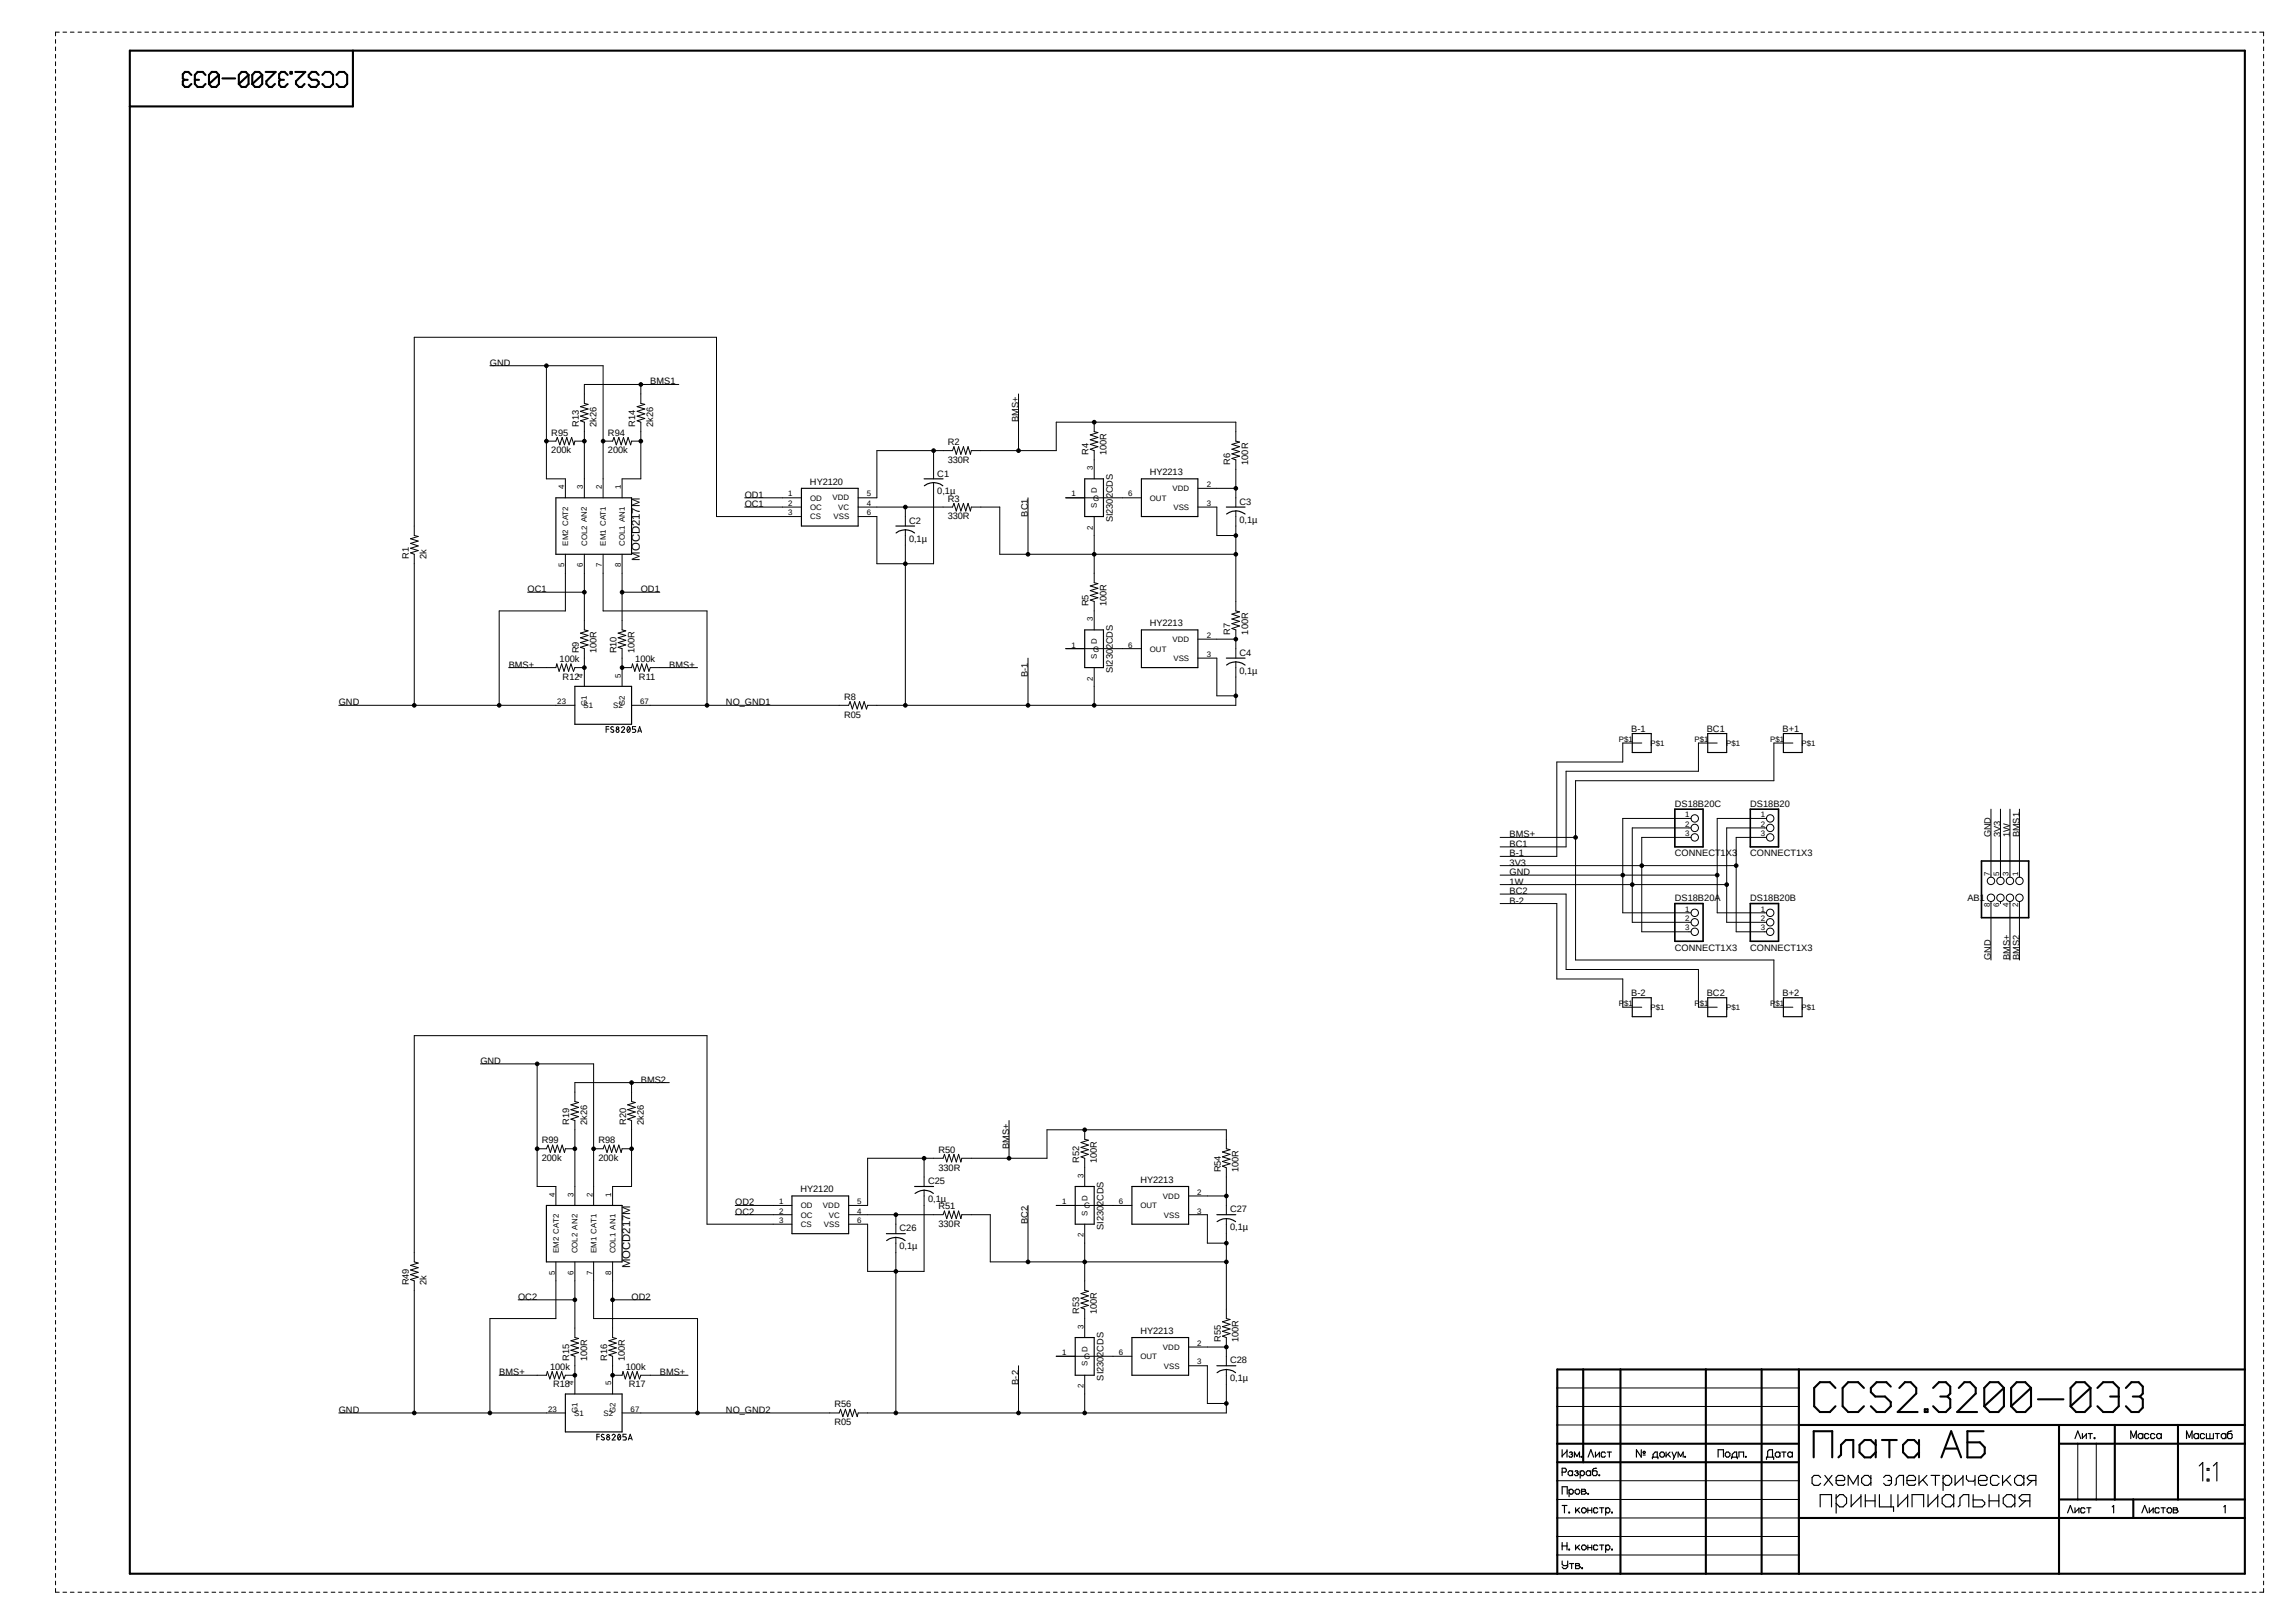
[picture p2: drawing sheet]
<svg xmlns="http://www.w3.org/2000/svg" width="420mm" height="297mm" viewBox="0 0 420 297" stroke-linecap="round" stroke-linejoin="round" font-family="sans-serif">
<defs><g id="words">
<g font-size="2.1">
<text x="117" y="102.6" transform="rotate(-90 117 102.6)">MOCD217M</text>
<text x="115.3" y="232.1" transform="rotate(-90 115.3 232.1)">MOCD217M</text>
</g>
<g font-size="1.7">
<text x="89.6" y="66.9">GND</text>
<text x="119" y="70.4">BMS1</text>
<text x="186.3" y="77.3" transform="rotate(-90 186.3 77.3)">BMS+</text>
<text x="100.8" y="83">200k</text>
<text x="100.8" y="79.7">R95</text>
<text x="105.9" y="78.1" transform="rotate(-90 105.9 78.1)">R13</text>
<text x="109.1" y="78.1" transform="rotate(-90 109.1 78.1)">2k26</text>
<text x="111.2" y="83">200k</text>
<text x="111.2" y="79.7">R94</text>
<text x="116.2" y="78.1" transform="rotate(-90 116.2 78.1)">R14</text>
<text x="119.5" y="78.1" transform="rotate(-90 119.5 78.1)">2k26</text>
<text x="173.4" y="81.4">R2</text>
<text x="199.1" y="83.3" transform="rotate(-90 199.1 83.3)">R4</text>
<text x="202.4" y="83.3" transform="rotate(-90 202.4 83.3)">100R</text>
<text x="148.2" y="88.7">HY2120</text>
<text x="171.4" y="87.2">C1</text>
<text x="173.4" y="84.7">330R</text>
<text x="210.3" y="87">HY2213</text>
<text x="225" y="85" transform="rotate(-90 225 85)">R6</text>
<text x="228.3" y="85" transform="rotate(-90 228.3 85)">100R</text>
<text x="136.2" y="91.1">OD1</text>
<text x="136.2" y="92.8">OC1</text>
<text x="166.3" y="95.8">C2</text>
<text x="171.4" y="90.5">0,1µ</text>
<text x="173.4" y="95">330R</text>
<text x="173.4" y="91.8">R3</text>
<text x="188" y="94.5" transform="rotate(-90 188 94.5)">BC1</text>
<text x="203.6" y="95.6" transform="rotate(-90 203.6 95.6)">SI2302CDS</text>
<text x="226.7" y="95.7">0,1µ</text>
<text x="226.7" y="92.4">C3</text>
<text x="166.3" y="99.1">0,1µ</text>
<text x="74.8" y="102.3" transform="rotate(-90 74.8 102.3)">R1</text>
<text x="78" y="102.3" transform="rotate(-90 78 102.3)">2k</text>
<text x="96.5" y="108.4">OC1</text>
<text x="117.2" y="108.4">OD1</text>
<text x="199.1" y="111" transform="rotate(-90 199.1 111)">R5</text>
<text x="202.4" y="111" transform="rotate(-90 202.4 111)">100R</text>
<text x="105.9" y="119.6" transform="rotate(-90 105.9 119.6)">R9</text>
<text x="109.1" y="119.6" transform="rotate(-90 109.1 119.6)">100R</text>
<text x="112.8" y="119.6" transform="rotate(-90 112.8 119.6)">R10</text>
<text x="116" y="119.6" transform="rotate(-90 116 119.6)">100R</text>
<text x="210.3" y="114.6">HY2213</text>
<text x="225" y="116.1" transform="rotate(-90 225 116.1)">R7</text>
<text x="228.3" y="116.1" transform="rotate(-90 228.3 116.1)">100R</text>
<text x="93" y="122.2">BMS+</text>
<text x="102.4" y="121.2">100k</text>
<text x="102.9" y="124.4">R12</text>
<text x="116.2" y="121.2">100k</text>
<text x="116.9" y="124.4">R11</text>
<text x="122.4" y="122.2">BMS+</text>
<text x="188" y="123.9" transform="rotate(-90 188 123.9)">B-1</text>
<text x="203.6" y="123.2" transform="rotate(-90 203.6 123.2)">SI2302CDS</text>
<text x="226.7" y="123.3">0,1µ</text>
<text x="226.7" y="120">C4</text>
<text x="62" y="129.1">GND</text>
<text x="132.8" y="129.1">NO_GND1</text>
<text x="154.4" y="131.3">R05</text>
<text x="154.4" y="128.1">R8</text>
<text x="298.4" y="133.9">B-1</text>
<text x="312.2" y="133.9">BC1</text>
<text x="326" y="133.9">B+1</text>
<text x="306.4" y="147.6">DS18B20C</text>
<text x="320.2" y="147.6">DS18B20</text>
<text x="276.1" y="153.2">BMS+</text>
<text x="276.1" y="155">BC1</text>
<text x="364.2" y="153.2" transform="rotate(-90 364.2 153.2)">GND</text>
<text x="365.9" y="153.2" transform="rotate(-90 365.9 153.2)">3V3</text>
<text x="367.7" y="153.2" transform="rotate(-90 367.7 153.2)">1W</text>
<text x="369.4" y="153.2" transform="rotate(-90 369.4 153.2)">BMS1</text>
<text x="276.1" y="161.9">1W</text>
<text x="276.1" y="158.4">3V3</text>
<text x="276.1" y="160.1">GND</text>
<text x="276.1" y="156.7">B-1</text>
<text x="306.4" y="156.7">CONNECT1X3</text>
<text x="320.2" y="156.7">CONNECT1X3</text>
<text x="276.1" y="163.6">BC2</text>
<text x="276.1" y="165.4">B-2</text>
<text x="306.4" y="164.9">DS18B20A</text>
<text x="320.2" y="164.9">DS18B20B</text>
<text x="359.9" y="164.9">AB1</text>
<text x="306.4" y="173.9">CONNECT1X3</text>
<text x="320.2" y="173.9">CONNECT1X3</text>
<text x="364.2" y="175.7" transform="rotate(-90 364.2 175.7)">GND</text>
<text x="367.7" y="175.7" transform="rotate(-90 367.7 175.7)">BMS+</text>
<text x="369.4" y="175.7" transform="rotate(-90 369.4 175.7)">BMS2</text>
<text x="298.4" y="182.2">B-2</text>
<text x="312.2" y="182.2">BC2</text>
<text x="326" y="182.2">B+2</text>
<text x="87.9" y="194.7">GND</text>
<text x="117.2" y="198.2">BMS2</text>
<text x="99.1" y="209.2">R99</text>
<text x="104.1" y="205.9" transform="rotate(-90 104.1 205.9)">R19</text>
<text x="107.4" y="205.9" transform="rotate(-90 107.4 205.9)">2k26</text>
<text x="109.5" y="209.2">R98</text>
<text x="114.5" y="205.9" transform="rotate(-90 114.5 205.9)">R20</text>
<text x="117.8" y="205.9" transform="rotate(-90 117.8 205.9)">2k26</text>
<text x="99.1" y="212.5">200k</text>
<text x="109.5" y="212.5">200k</text>
<text x="171.7" y="214.2">330R</text>
<text x="171.7" y="210.9">R50</text>
<text x="184.6" y="210.2" transform="rotate(-90 184.6 210.2)">BMS+</text>
<text x="197.4" y="212.8" transform="rotate(-90 197.4 212.8)">R52</text>
<text x="200.7" y="212.8" transform="rotate(-90 200.7 212.8)">100R</text>
<text x="223.3" y="214.5" transform="rotate(-90 223.3 214.5)">R54</text>
<text x="226.6" y="214.5" transform="rotate(-90 226.6 214.5)">100R</text>
<text x="134.5" y="220.6">OD2</text>
<text x="146.4" y="218.2">HY2120</text>
<text x="169.8" y="220">0,1µ</text>
<text x="169.8" y="216.7">C25</text>
<text x="171.7" y="221.3">R51</text>
<text x="208.6" y="216.4">HY2213</text>
<text x="225" y="221.9">C27</text>
<text x="134.5" y="222.3">OC2</text>
<text x="164.5" y="225.3">C26</text>
<text x="171.7" y="224.6">330R</text>
<text x="188" y="224" transform="rotate(-90 188 224)">BC2</text>
<text x="201.8" y="225.1" transform="rotate(-90 201.8 225.1)">SI2302CDS</text>
<text x="225" y="225.2">0,1µ</text>
<text x="164.5" y="228.6">0,1µ</text>
<text x="74.8" y="235.2" transform="rotate(-90 74.8 235.2)">R49</text>
<text x="78" y="235.2" transform="rotate(-90 78 235.2)">2k</text>
<text x="94.8" y="237.9">OC2</text>
<text x="115.5" y="237.9">OD2</text>
<text x="197.4" y="240.5" transform="rotate(-90 197.4 240.5)">R53</text>
<text x="200.7" y="240.5" transform="rotate(-90 200.7 240.5)">100R</text>
<text x="208.6" y="244">HY2213</text>
<text x="223.3" y="245.6" transform="rotate(-90 223.3 245.6)">R55</text>
<text x="226.6" y="245.6" transform="rotate(-90 226.6 245.6)">100R</text>
<text x="91.3" y="251.7">BMS+</text>
<text x="100.6" y="250.7">100k</text>
<text x="104.1" y="249.1" transform="rotate(-90 104.1 249.1)">R15</text>
<text x="107.4" y="249.1" transform="rotate(-90 107.4 249.1)">100R</text>
<text x="111" y="249.1" transform="rotate(-90 111 249.1)">R16</text>
<text x="114.3" y="249.1" transform="rotate(-90 114.3 249.1)">100R</text>
<text x="114.5" y="250.7">100k</text>
<text x="120.7" y="251.7">BMS+</text>
<text x="225" y="249.5">C28</text>
<text x="101.2" y="253.9">R18</text>
<text x="115" y="253.9">R17</text>
<text x="152.7" y="257.6">R56</text>
<text x="186.3" y="253.4" transform="rotate(-90 186.3 253.4)">B-2</text>
<text x="201.8" y="252.7" transform="rotate(-90 201.8 252.7)">SI2302CDS</text>
<text x="225" y="252.8">0,1µ</text>
<text x="62" y="258.6">GND</text>
<text x="132.8" y="258.6">NO_GND2</text>
<text x="152.7" y="260.8">R05</text>
</g>
<g font-size="1.4">
<text x="103.2" y="89.5" transform="rotate(-90 103.2 89.5)">4</text>
<text x="106.6" y="89.5" transform="rotate(-90 106.6 89.5)">3</text>
<text x="110.1" y="89.5" transform="rotate(-90 110.1 89.5)">2</text>
<text x="113.5" y="89.5" transform="rotate(-90 113.5 89.5)">1</text>
<text x="199.9" y="86.1" transform="rotate(-90 199.9 86.1)">3</text>
<text x="214.5" y="89.9">VDD</text>
<text x="220.7" y="89.1">2</text>
<text x="144.2" y="90.8">1</text>
<text x="144.2" y="92.6">2</text>
<text x="144.2" y="94.3">3</text>
<text x="148.2" y="91.6">OD</text>
<text x="148.2" y="93.3">OC</text>
<text x="148.2" y="95">CS</text>
<text x="152.3" y="91.6">VDD</text>
<text x="152.4" y="95">VSS</text>
<text x="153.3" y="93.3">VC</text>
<text x="158.5" y="90.8">5</text>
<text x="158.5" y="92.6">4</text>
<text x="158.5" y="94.3">6</text>
<text x="196" y="90.8">1</text>
<text x="200" y="91.6">G</text>
<text x="200.6" y="90.3" transform="rotate(-90 200.6 90.3)">D</text>
<text x="200.7" y="93" transform="rotate(-90 200.7 93)">S</text>
<text x="206.4" y="90.8">6</text>
<text x="210.4" y="91.6">OUT</text>
<text x="214.6" y="93.3">VSS</text>
<text x="220.7" y="92.6">3</text>
<text x="103.9" y="99.9" transform="rotate(-90 103.9 99.9)">EM2 CAT2</text>
<text x="107.4" y="99.9" transform="rotate(-90 107.4 99.9)">COL2 AN2</text>
<text x="110.8" y="99.9" transform="rotate(-90 110.8 99.9)">EM1 CAT1</text>
<text x="114.3" y="99.9" transform="rotate(-90 114.3 99.9)">COL1 AN1</text>
<text x="199.9" y="96.9" transform="rotate(-90 199.9 96.9)">2</text>
<text x="103.2" y="103.8" transform="rotate(-90 103.2 103.8)">5</text>
<text x="106.6" y="103.8" transform="rotate(-90 106.6 103.8)">6</text>
<text x="110.1" y="103.8" transform="rotate(-90 110.1 103.8)">7</text>
<text x="113.5" y="103.8" transform="rotate(-90 113.5 103.8)">8</text>
<text x="199.9" y="113.7" transform="rotate(-90 199.9 113.7)">3</text>
<text x="196" y="118.5">1</text>
<text x="200" y="119.3">G</text>
<text x="200.6" y="117.9" transform="rotate(-90 200.6 117.9)">D</text>
<text x="206.4" y="118.5">6</text>
<text x="210.4" y="119.3">OUT</text>
<text x="214.5" y="117.5">VDD</text>
<text x="220.7" y="116.8">2</text>
<text x="106.6" y="124" transform="rotate(-90 106.6 124)">4</text>
<text x="113.5" y="124" transform="rotate(-90 113.5 124)">5</text>
<text x="199.9" y="124.5" transform="rotate(-90 199.9 124.5)">2</text>
<text x="200.7" y="120.6" transform="rotate(-90 200.7 120.6)">S</text>
<text x="214.6" y="120.9">VSS</text>
<text x="220.7" y="120.2">3</text>
<text x="101.9" y="128.8">23</text>
<text x="106.7" y="129.6">S1</text>
<text x="107.4" y="129.1" transform="rotate(-90 107.4 129.1)">G1</text>
<text x="112.1" y="129.6">S2</text>
<text x="114.3" y="129.1" transform="rotate(-90 114.3 129.1)">G2</text>
<text x="117.1" y="128.8">67</text>
<text x="296.1" y="135.7">P$1</text>
<text x="301.9" y="136.5">P$1</text>
<text x="310" y="135.7">P$1</text>
<text x="315.7" y="136.5">P$1</text>
<text x="323.8" y="135.7">P$1</text>
<text x="329.5" y="136.5">P$1</text>
<text x="308.3" y="149.6">1</text>
<text x="322.1" y="149.6">1</text>
<text x="308.3" y="151.3">2</text>
<text x="308.3" y="153">3</text>
<text x="322.1" y="151.3">2</text>
<text x="322.1" y="153">3</text>
<text x="364" y="160.3" transform="rotate(-90 364 160.3)">7</text>
<text x="365.7" y="160.3" transform="rotate(-90 365.7 160.3)">5</text>
<text x="367.4" y="160.3" transform="rotate(-90 367.4 160.3)">3</text>
<text x="369.2" y="160.3" transform="rotate(-90 369.2 160.3)">1</text>
<text x="308.3" y="166.8">1</text>
<text x="322.1" y="166.8">1</text>
<text x="364" y="166" transform="rotate(-90 364 166)">8</text>
<text x="365.7" y="166" transform="rotate(-90 365.7 166)">6</text>
<text x="367.4" y="166" transform="rotate(-90 367.4 166)">4</text>
<text x="369.2" y="166" transform="rotate(-90 369.2 166)">2</text>
<text x="308.3" y="168.5">2</text>
<text x="308.3" y="170.3">3</text>
<text x="322.1" y="168.5">2</text>
<text x="322.1" y="170.3">3</text>
<text x="296.1" y="184.1">P$1</text>
<text x="301.9" y="184.8">P$1</text>
<text x="310" y="184.1">P$1</text>
<text x="315.7" y="184.8">P$1</text>
<text x="323.8" y="184.1">P$1</text>
<text x="329.5" y="184.8">P$1</text>
<text x="198.2" y="215.6" transform="rotate(-90 198.2 215.6)">3</text>
<text x="101.5" y="219" transform="rotate(-90 101.5 219)">4</text>
<text x="104.9" y="219" transform="rotate(-90 104.9 219)">3</text>
<text x="108.4" y="219" transform="rotate(-90 108.4 219)">2</text>
<text x="111.8" y="219" transform="rotate(-90 111.8 219)">1</text>
<text x="142.5" y="220.4">1</text>
<text x="146.5" y="221.1">OD</text>
<text x="150.5" y="221.1">VDD</text>
<text x="156.8" y="220.4">5</text>
<text x="194.3" y="220.4">1</text>
<text x="198.3" y="221.1">G</text>
<text x="198.9" y="219.8" transform="rotate(-90 198.9 219.8)">D</text>
<text x="204.6" y="220.4">6</text>
<text x="208.6" y="221.1">OUT</text>
<text x="212.7" y="219.4">VDD</text>
<text x="219" y="218.6">2</text>
<text x="142.5" y="222.1">2</text>
<text x="142.5" y="223.8">3</text>
<text x="146.5" y="222.8">OC</text>
<text x="146.5" y="224.6">CS</text>
<text x="150.7" y="224.5">VSS</text>
<text x="151.6" y="222.8">VC</text>
<text x="156.8" y="222.1">4</text>
<text x="156.8" y="223.8">6</text>
<text x="198.2" y="226.4" transform="rotate(-90 198.2 226.4)">2</text>
<text x="198.9" y="222.5" transform="rotate(-90 198.9 222.5)">S</text>
<text x="212.9" y="222.8">VSS</text>
<text x="219" y="222.1">3</text>
<text x="101.5" y="233.3" transform="rotate(-90 101.5 233.3)">5</text>
<text x="102.2" y="229.4" transform="rotate(-90 102.2 229.4)">EM2 CAT2</text>
<text x="104.9" y="233.3" transform="rotate(-90 104.9 233.3)">6</text>
<text x="105.7" y="229.4" transform="rotate(-90 105.7 229.4)">COL2 AN2</text>
<text x="108.4" y="233.3" transform="rotate(-90 108.4 233.3)">7</text>
<text x="109.1" y="229.4" transform="rotate(-90 109.1 229.4)">EM1 CAT1</text>
<text x="111.8" y="233.3" transform="rotate(-90 111.8 233.3)">8</text>
<text x="112.6" y="229.4" transform="rotate(-90 112.6 229.4)">COL1 AN1</text>
<text x="198.2" y="243.2" transform="rotate(-90 198.2 243.2)">3</text>
<text x="194.3" y="248">1</text>
<text x="198.3" y="248.8">G</text>
<text x="198.9" y="250.1" transform="rotate(-90 198.9 250.1)">S</text>
<text x="198.9" y="247.4" transform="rotate(-90 198.9 247.4)">D</text>
<text x="204.6" y="248">6</text>
<text x="208.6" y="248.8">OUT</text>
<text x="212.7" y="247">VDD</text>
<text x="212.9" y="250.5">VSS</text>
<text x="219" y="246.3">2</text>
<text x="219" y="249.7">3</text>
<text x="104.9" y="253.5" transform="rotate(-90 104.9 253.5)">4</text>
<text x="111.8" y="253.5" transform="rotate(-90 111.8 253.5)">5</text>
<text x="198.2" y="254" transform="rotate(-90 198.2 254)">2</text>
<text x="100.2" y="258.3">23</text>
<text x="105" y="259.1">S1</text>
<text x="105.7" y="258.6" transform="rotate(-90 105.7 258.6)">G1</text>
<text x="110.4" y="259.1">S2</text>
<text x="112.6" y="258.6" transform="rotate(-90 112.6 258.6)">G2</text>
<text x="115.4" y="258.3">67</text>
</g>
</g></defs>
<path d="M414.1 5.8l-407.2 152.3M6.9 139.2l407.2 152.3" fill="none" stroke="#fff" stroke-width=".18"/>
<g fill="none" stroke="#000" stroke-width=".18">
<path d="M10.2 7.2v.7M10.2 8.6v.7M10.2 9.9v.7M10.2 11.3v.7M10.2 12.7v.7M10.2 14.1v.6M10.2 15.4v.7M10.2 16.8v.6M10.2 18.1v.7M10.2 19.5v.7M10.8 5.9h-.6v.7M11.5 5.9h.7"/>
<path d="M12.9 5.9h.6M14.3 5.9h.6M15.6 5.9h.7M17 5.9h.7M18.3 5.9h.7M19.7 5.9h.7M21 5.9h.8M22.4 5.9h.7M23.8 5.9h.7M25.1 5.9h.7M26.5 5.9h.7M27.9 5.9h.6"/>
<path d="M29.2 5.9h.7M30.6 5.9h.7M32 5.9h.6M33.3 5.9h.7M34.7 5.9h.6M36 5.9h.7M37.4 5.9h.7M38.8 5.9h.7M40.1 5.9h.7M41.5 5.9h.7M42.8 5.9h.7M44.2 5.9h.7"/>
<path d="M45.6 5.9h.7M46.9 5.9h.7M48.3 5.9h.7M49.7 5.9h.6M51 5.9h.7M52.4 5.9h.7M53.8 5.9h.6M55.1 5.9h.7M56.5 5.9h.6M57.8 5.9h.7M59.2 5.9h.7M60.6 5.9h.7"/>
<path d="M61.9 5.9h.7M63.3 5.9h.7M64.6 5.9h.7M66 5.9h.7M67.4 5.9h.7M68.7 5.9h.7M70.1 5.9h.7M71.5 5.9h.6M72.8 5.9h.7M74.2 5.9h.6M75.6 5.9h.6M76.9 5.9h.7"/>
<path d="M78.3 5.9h.7M79.6 5.9h.7M81 5.9h.7M82.3 5.9h.8M83.7 5.9h.7M85.1 5.9h.7M86.4 5.9h.7M87.8 5.9h.7M89.2 5.9h.6M90.5 5.9h.7M91.9 5.9h.7M93.3 5.9h.6"/>
<path d="M94.6 5.9h.7M96 5.9h.6M97.3 5.9h.7M98.7 5.9h.7M100.1 5.9h.7M101.4 5.9h.7M102.8 5.9h.7M104.1 5.9h.7M105.5 5.9h.7M106.9 5.9h.7M108.2 5.9h.7M109.6 5.9h.7"/>
<path d="M111 5.9h.6M112.3 5.9h.7M113.7 5.9h.7M115.1 5.9h.6M116.4 5.9h.7M117.8 5.9h.6M119.1 5.9h.7M120.5 5.9h.7M121.9 5.9h.7M123.2 5.9h.7M124.6 5.9h.7M125.9 5.9h.7"/>
<path d="M127.3 5.9h.7M128.7 5.9h.7M130 5.9h.7M131.4 5.9h.7M132.8 5.9h.6M134.1 5.9h.7M135.5 5.9h.6M136.8 5.9h.7M138.2 5.9h.7M139.6 5.9h.7M140.9 5.9h.7M142.3 5.9h.7"/>
<path d="M143.6 5.9h.7M145 5.9h.7M146.4 5.9h.7M147.7 5.9h.7M149.1 5.9h.7M150.5 5.9h.6M151.8 5.9h.7M153.2 5.9h.7M154.6 5.9h.6M155.9 5.9h.7M157.3 5.9h.6M158.6 5.9h.7"/>
<path d="M160 5.9h.7M161.4 5.9h.7M162.7 5.9h.7M164.1 5.9h.7M165.4 5.9h.7M166.8 5.9h.7M168.2 5.9h.7M169.5 5.9h.7M170.9 5.9h.7M172.3 5.9h.6M173.6 5.9h.7M175 5.9h.7"/>
<path d="M176.4 5.9h.6M177.7 5.9h.7M179.1 5.9h.6M180.4 5.9h.7M181.8 5.9h.7M183.2 5.9h.7M184.5 5.9h.7M185.9 5.9h.7M187.2 5.9h.7M188.6 5.9h.7M189.9 5.9h.8M191.3 5.9h.7"/>
<path d="M192.7 5.9h.7M194.1 5.9h.6M195.4 5.9h.7M196.8 5.9h.6M198.1 5.9h.7M199.5 5.9h.7M200.9 5.9h.6M202.2 5.9h.7M203.6 5.9h.7M204.9 5.9h.7M206.3 5.9h.7M207.7 5.9h.7"/>
<path d="M209 5.9h.7M210.4 5.9h.7M211.8 5.9h.6M213.1 5.9h.7M214.5 5.9h.7M215.9 5.9h.6M217.2 5.9h.7M218.6 5.9h.6M219.9 5.9h.7M221.3 5.9h.7M222.7 5.9h.7M224 5.9h.7"/>
<path d="M225.4 5.9h.7M226.7 5.9h.7M228.1 5.9h.7M229.5 5.9h.7M230.8 5.9h.7M232.2 5.9h.7M233.6 5.9h.6M234.9 5.9h.7M236.3 5.9h.7M237.7 5.9h.6M239 5.9h.7M240.4 5.9h.6"/>
<path d="M241.7 5.9h.7M243.1 5.9h.7M244.5 5.9h.7M245.8 5.9h.7M247.2 5.9h.7M248.5 5.9h.7M249.9 5.9h.7M251.2 5.9h.8M252.6 5.9h.7M254 5.9h.7M255.4 5.9h.6M256.7 5.9h.7"/>
<path d="M258.1 5.9h.6M259.4 5.9h.7M260.8 5.9h.7M262.2 5.9h.6M263.5 5.9h.7M264.9 5.9h.7M266.2 5.9h.7M267.6 5.9h.7M269 5.9h.7M270.3 5.9h.7M271.7 5.9h.7M273 5.9h.7"/>
<path d="M274.4 5.9h.7M275.8 5.9h.7M277.2 5.9h.6M278.5 5.9h.7M279.9 5.9h.6M281.2 5.9h.7M282.6 5.9h.7M284 5.9h.6M285.3 5.9h.7M286.7 5.9h.7M288 5.9h.7M289.4 5.9h.7"/>
<path d="M290.8 5.9h.7M292.1 5.9h.7M293.5 5.9h.7M294.9 5.9h.6M296.2 5.9h.7M297.6 5.9h.7M299 5.9h.6M300.3 5.9h.7M301.7 5.9h.6M303 5.9h.7M304.4 5.9h.7M305.7 5.9h.8"/>
<path d="M307.1 5.9h.7M308.5 5.9h.7M309.8 5.9h.7M311.2 5.9h.7M312.5 5.9h.7M313.9 5.9h.7M315.3 5.9h.7M316.7 5.9h.6M318 5.9h.7M319.4 5.9h.6M320.7 5.9h.7M322.1 5.9h.7"/>
<path d="M323.5 5.9h.6M324.8 5.9h.7M326.2 5.9h.7M327.5 5.9h.7M328.9 5.9h.7M330.3 5.9h.7M331.6 5.9h.7M333 5.9h.7M334.3 5.9h.7M335.7 5.9h.7M337.1 5.9h.7M338.5 5.9h.6"/>
<path d="M339.8 5.9h.7M341.2 5.9h.6M342.5 5.9h.7M343.9 5.9h.7M345.3 5.9h.6M346.6 5.9h.7M348 5.9h.7M349.3 5.9h.7M350.7 5.9h.7M352.1 5.9h.7M353.4 5.9h.7M354.8 5.9h.7"/>
<path d="M356.2 5.9h.6M357.5 5.9h.7M358.9 5.9h.7M360.3 5.9h.6M361.6 5.9h.7M363 5.9h.6M364.3 5.9h.7M365.7 5.9h.7M367 5.9h.7M368.4 5.9h.7M369.8 5.9h.7M371.1 5.9h.7"/>
<path d="M372.5 5.9h.7M373.8 5.9h.7M375.2 5.9h.7M376.6 5.9h.7M378 5.9h.6M379.3 5.9h.7M380.7 5.9h.6M382 5.9h.7M383.4 5.9h.7M384.8 5.9h.6M386.1 5.9h.7M387.5 5.9h.7"/>
<path d="M388.8 5.9h.7M390.2 5.9h.7M391.6 5.9h.7M392.9 5.9h.7M394.3 5.9h.7M395.6 5.9h.7M397 5.9h.7M398.4 5.9h.7M399.8 5.9h.6M401.1 5.9h.7M402.5 5.9h.6M403.8 5.9h.7"/>
<path d="M405.2 5.9h.7M406.6 5.9h.6M407.9 5.9h.7M409.3 5.9h.7M410.6 5.9h.7M412 5.9h.7M413.3 5.9h.8v.7M414.1 7.2v.7M414.1 8.6v.7M414.1 9.9v.7M414.1 11.3v.7M414.1 12.7v.7"/>
<path d="M414.1 14.1v.6M414.1 15.4v.7M414.1 16.8v.6M414.1 18.1v.7M414.1 19.5v.7M10.2 20.9v.6M10.2 22.2v.7M10.2 23.6v.7M10.2 24.9v.7M10.2 26.3v.7M10.2 27.7v.7M10.2 29v.7"/>
<path d="M10.2 30.4v.7M10.2 31.7v.7M10.2 33.1v.7M10.2 34.5v.7M10.2 35.9v.6M10.2 37.2v.7M10.2 38.6v.6M10.2 39.9v.7M414.1 20.9v.6M414.1 22.2v.7M414.1 23.6v.7M414.1 24.9v.7"/>
<path d="M414.1 26.3v.7M414.1 27.7v.7M414.1 29v.7M414.1 30.4v.7M414.1 31.7v.7M414.1 33.1v.7M414.1 34.5v.7M414.1 35.9v.6M414.1 37.2v.7M414.1 38.6v.6M414.1 39.9v.7M10.2 41.3v.7"/>
<path d="M10.2 42.7v.6M10.2 44v.7M10.2 45.4v.7M10.2 46.7v.8M10.2 48.1v.7M10.2 49.5v.7M10.2 50.8v.7M10.2 52.2v.7M10.2 53.6v.6M10.2 54.9v.7M10.2 56.3v.7M10.2 57.7v.6"/>
<path d="M10.2 59v.7M414.1 41.3v.7M414.1 42.7v.6M414.1 44v.7M414.1 45.4v.7M414.1 46.7v.8M414.1 48.1v.7M414.1 49.5v.7M414.1 50.8v.7M414.1 52.2v.7M414.1 53.6v.6M414.1 54.9v.7"/>
<path d="M414.1 56.3v.7M414.1 57.7v.6M414.1 59v.7M10.2 60.4v.6M10.2 61.8v.6M10.2 63.1v.7M10.2 64.5v.7M10.2 65.8v.7M10.2 67.2v.7M10.2 68.5v.8M10.2 69.9v.7M10.2 71.3v.7"/>
<path d="M10.2 72.6v.7M10.2 74v.7M10.2 75.4v.7M10.2 76.8v.6M10.2 78.1v.7M10.2 79.5v.6M89.6 66.9h20.7v24.2M99.9 66.9v20.7h3.5v3.5M117.2 70.4v3.4l.7 .2-1.4 .4 1.4 .4-1.4 .5 1.4 .4-1.4 .5 1.4 .4-1.4 .4 .7 .3v10.3h-3.4v3.5M124.2 70.4h-17.3v3.4l.7 .2-1.4 .4 1.4 .4-1.4 .5 1.4 .4-1.4 .5 1.4 .4-1.4 .4 .7 .3v13.8M186.3 72.1v10.4M200.2 77.3v1.7l.6 .2-1.4 .4 1.4 .5-1.4 .4 1.4 .4-1.4 .4 1.4 .4-1.4 .5 .8 .3v5.1"/>
<path d="M414.1 60.4v.6M414.1 61.8v.6M414.1 63.1v.7M414.1 64.5v.7M414.1 65.8v.7M414.1 67.2v.7M414.1 68.5v.8M414.1 69.9v.7M414.1 71.3v.7M414.1 72.6v.7M414.1 74v.7M414.1 75.4v.7"/>
<path d="M414.1 76.8v.6M414.1 78.1v.7M414.1 79.5v.6M10.2 80.8v.7M10.2 82.2v.7M10.2 83.6v.6M10.2 84.9v.7M10.2 86.3v.7M10.2 87.6v.7M10.2 89v.7M10.2 90.4v.7M10.2 91.7v.7"/>
<path d="M10.2 93.1v.7M10.2 94.4v.7M10.2 95.8v.7M10.2 97.2v.7M10.2 98.6v.6M10.2 99.9v.7M99.9 80.7h1.8l.2-.6 .5 1.3 .4-1.3 .5 1.3 .4-1.3 .4 1.3 .5-1.3 .4 1.3 .2-.7h1.7M110.3 80.7h1.8l.2-.6 .4 1.3 .5-1.3 .4 1.3 .4-1.3 .5 1.3 .4-1.3 .5 1.3 .1-.7h1.7M136.2 91.1h10.4M136.2 92.8h10.4M146.6 94.5h-15.5v-32.8h-55.3v36.3l.7 .2-1.4 .4 1.4 .4-1.4 .4 1.4 .5-1.4 .4 1.4 .5-1.4 .4 .7 .2v27.7M157 91.1h3.4v-8.6h13.8l.3-.8 .4 1.4 .4-1.4 .5 1.4 .4-1.4 .5 1.4 .4-1.4 .4 1.4 .2-.6h15.5v-5.2h32.9v3.4l.6 .2-1.4 .4 1.4 .4-1.4 .5 1.4 .4-1.4 .5 1.4 .4-1.4 .4 .8 .3v8.6"/>
<path d="M157 92.8h17.2l.3-.7 .4 1.4 .4-1.4 .5 1.4 .4-1.4 .5 1.4 .4-1.4 .4 1.4 .2-.7h5.2v8.6h43.2M165.6 92.8v3.5M165.6 96.9v32.2M170.8 88.3v14.9h-10.4v-8.7h-3.4M170.8 82.5v5.1M188 91.1v10.3M194.9 91.1h13.9M200.2 94.5v12.1l.6 .2-1.4 .4 1.4 .5-1.4 .4 1.4 .4-1.4 .5 1.4 .4-1.4 .4 .8 .3v5.2M219.1 92.8h3.5v5.2h3.5M219.1 89.4h7M226.1 93.5v18.3l.6 .2-1.4 .4 1.4 .5-1.4 .4 1.4 .4-1.4 .4 1.4 .5-1.4 .4 .8 .3v5.1M414.1 80.8v.7"/>
<path d="M414.1 82.2v.7M414.1 83.6v.6M414.1 84.9v.7M414.1 86.3v.7M414.1 87.6v.7M414.1 89v.7M414.1 90.4v.7M414.1 91.7v.7M414.1 93.1v.7M414.1 94.4v.7M414.1 95.8v.7M414.1 97.2v.7"/>
<path d="M414.1 98.6v.6M414.1 99.9v.7M10.2 101.3v.6M10.2 102.6v.7M10.2 104v.7M10.2 105.4v.6M10.2 106.7v.7M10.2 108.1v.7M10.2 109.4v.7M10.2 110.8v.7M10.2 112.2v.7M10.2 113.5v.7"/>
<path d="M10.2 114.9v.7M10.2 116.2v.7M10.2 117.6v.7M10.2 119v.7M96.5 108.4h10.4M103.4 101.4v10.4h-12.1v17.3M106.9 101.4v13.9l.7 .1-1.4 .5 1.4 .4-1.4 .4 1.4 .5-1.4 .4 1.4 .4-1.4 .4 .7 .3v6.9M110.3 101.4v10.4h19v17.3M113.8 101.4v13.9l.7 .1-1.4 .5 1.4 .4-1.4 .4 1.4 .5-1.4 .4 1.4 .4-1.4 .4 .7 .3v6.9M113.8 108.4h6.9M194.9 118.7h13.9M219.1 117h7"/>
<path d="M414.1 101.3v.6M414.1 102.6v.7M414.1 104v.7M414.1 105.4v.6M414.1 106.7v.7M414.1 108.1v.7M414.1 109.4v.7M414.1 110.8v.7M414.1 112.2v.7M414.1 113.5v.7M414.1 114.9v.7M414.1 116.2v.7"/>
<path d="M414.1 117.6v.7M414.1 119v.7M10.2 120.4v.6M10.2 121.7v.7M10.2 123.1v.6M10.2 124.4v.7M10.2 125.8v.7M10.2 127.2v.6M10.2 128.5v.7M10.2 129.9v.7M10.2 131.2v.7M10.2 132.6v.7"/>
<path d="M10.2 134v.7M10.2 135.3v.7M10.2 136.7v.7M10.2 138v.7M10.2 139.4v.7M62 129.1h43.2M93 122.2h8.7l.2-.7 .4 1.4 .4-1.4 .5 1.4 .4-1.4 .4 1.4 .4-1.4 .5 1.4 .3-.7h1.7M110.9 133.4h.5M111.4 133h-.5v1M112.2 133.1l-.2-.1-.3 .2 .6 .5-.1 .3-.5-.1M113.7 133.2l.3-.2 .2 .1 .1 .2-.6 .7h.6M113.8 122.2h1.7l.2-.7 .4 1.4 .4-1.4 .5 1.4 .4-1.4 .5 1.4 .4-1.4 .4 1.4 .3-.7h8.6"/>
<path d="M114.9 133a.52 .52 0 0 1 .4 .5 .52 .52 0 0 1-.3 .5l-.2-.1-.1-.4zM115.2 133.2l-.4 .6M116.3 133h-.6v.4h.4l.2 .3-.1 .3h-.5M116.7 134l.3-1 .3 1M116.8 133.8h.5M188 120.4v8.7M200.2 122.2v6.9M219.1 120.4h3.5v6.9h3.5M226.1 121.1v8h-67.4l-.2 .7-.4-1.4-.5 1.4-.4-1.4-.4 1.4-.5-1.4-.4 1.4-.4-1.4-.3 .7h-39.7M300.3 136h-3.5v3.4h-12v17.3h-10.4M314.1 136h-3.4v5.1h-24.2v13.9h-12.1M328 136h-3.5v6.9h-36.3v32.8h36.3v8.6h3.5"/>
<path d="M414.1 120.4v.6M414.1 121.7v.7M414.1 123.1v.6M414.1 124.4v.7M414.1 125.8v.7M414.1 127.2v.6M414.1 128.5v.7M414.1 129.9v.7M414.1 131.2v.7M414.1 132.6v.7M414.1 134v.7M414.1 135.3v.7"/>
<path d="M414.1 136.7v.7M414.1 138v.7M414.1 139.4v.7M10.2 140.8v.7M10.2 142.2v.6M10.2 143.5v.7M10.2 144.9v.6M10.2 146.2v.7M10.2 147.6v.7M10.2 149v.6M10.2 150.3v.7M10.2 151.7v.7"/>
<path d="M10.2 153v.8M10.2 154.4v.7M10.2 155.8v.7M10.2 157.1v.7M10.2 158.5v.7M10.2 159.9v.7M274.4 153.2h13.8M274.4 158.4h43.2M309.3 149.8h-12.5v17.2h12.5M309.3 151.5h-10.7v17.3h10.7M309.3 153.2h-9v17.3h9M323.1 149.8h-9v17.2h9"/>
<path d="M323.1 151.5h-7.3v17.3h7.3M323.1 153.2h-5.5v17.3h5.5M364.2 148.1v12.4M365.9 148.1v12.4M367.7 148.1v12.4M369.4 148.1v12.4M414.1 140.8v.7M414.1 142.2v.6M414.1 143.5v.7M414.1 144.9v.6M414.1 146.2v.7M414.1 147.6v.7"/>
<path d="M414.1 149v.6M414.1 150.3v.7M414.1 151.7v.7M414.1 153v.8M414.1 154.4v.7M414.1 155.8v.7M414.1 157.1v.7M414.1 158.5v.7M414.1 159.9v.7M10.2 161.2v.7M10.2 162.6v.7M10.2 164v.6"/>
<path d="M10.2 165.3v.7M10.2 166.7v.6M10.2 168.1v.6M10.2 169.4v.7M10.2 170.8v.6M10.2 172.1v.7M10.2 173.5v.7M10.2 174.8v.8M10.2 176.2v.7M10.2 177.6v.7M10.2 178.9v.7M274.4 165.4h10.4v13.8h12v5.1h3.5"/>
<path d="M274.4 163.6h12.1v13.8h24.2v6.9h3.4M274.4 161.9h41.4M274.4 160.1h39.7M364.2 165v10.7M365.9 165v.4M367.7 165v10.7M369.4 165v10.7M414.1 161.2v.7M414.1 162.6v.7M414.1 164v.6M414.1 165.3v.7M414.1 166.7v.6"/>
<path d="M414.1 168.1v.6M414.1 169.4v.7M414.1 170.8v.6M414.1 172.1v.7M414.1 173.5v.7M414.1 174.8v.8M414.1 176.2v.7M414.1 177.6v.7M414.1 178.9v.7M10.2 180.3v.7M10.2 181.7v.7M10.2 183v.7"/>
<path d="M10.2 184.4v.7M10.2 185.8v.6M10.2 187.1v.7M10.2 188.5v.7M10.2 189.9v.6M10.2 191.2v.7M10.2 192.6v.7M10.2 193.9v.7M10.2 195.3v.7M10.2 196.7v.7M10.2 198v.7M10.2 199.4v.7"/>
<path d="M87.9 194.7h20.7v25.9M98.3 194.7v22.4h3.4v3.5M115.5 198.1v3.5l.7 .2-1.4 .4 1.4 .4-1.4 .5 1.4 .4-1.4 .4 1.4 .4-1.4 .5 .7 .3v12h-3.4v3.5M122.4 198.1h-17.2v3.5l.6 .2-1.4 .4 1.4 .4-1.4 .5 1.4 .4-1.4 .4 1.4 .4-1.4 .5 .8 .3v15.5M414.1 180.3v.7M414.1 181.7v.7M414.1 183v.7M414.1 184.4v.7M414.1 185.8v.6M414.1 187.1v.7M414.1 188.5v.7M414.1 189.9v.6"/>
<path d="M414.1 191.2v.7M414.1 192.6v.7M414.1 193.9v.7M414.1 195.3v.7M414.1 196.7v.7M414.1 198v.7M414.1 199.4v.7M10.2 200.7v.7M10.2 202.1v.7M10.2 203.5v.7M10.2 204.9v.6M10.2 206.2v.7"/>
<path d="M10.2 207.6v.6M10.2 208.9v.7M10.2 210.3v.7M10.2 211.7v.6M10.2 213v.7M10.2 214.4v.7M10.2 215.7v.7M10.2 217.1v.7M10.2 218.5v.7M10.2 219.8v.7M98.3 210.2h1.6l.3-.7 .5 1.4 .4-1.4 .4 1.4 .4-1.4 .5 1.4 .4-1.4 .5 1.4 .1-.7h1.8M108.6 210.2h1.7l.3-.7 .4 1.4 .5-1.4 .4 1.4 .4-1.4 .4 1.4 .5-1.4 .4 1.4 .2-.7h1.7"/>
<path d="M169 217.8v14.9h-10.3v-8.7h-3.5M169 212v5.1M184.6 205.1v6.9M198.4 206.8v1.7l.7 .2-1.4 .4 1.4 .4-1.4 .5 1.4 .4-1.4 .4 1.4 .4-1.4 .5 .7 .3v5.1M217.4 218.9h6.9M414.1 200.7v.7M414.1 202.1v.7M414.1 203.5v.7M414.1 204.9v.6M414.1 206.2v.7M414.1 207.6v.6M414.1 208.9v.7"/>
<path d="M414.1 210.3v.7M414.1 211.7v.6M414.1 213v.7M414.1 214.4v.7M414.1 215.7v.7M414.1 217.1v.7M414.1 218.5v.7M414.1 219.8v.7M10.2 221.2v.7M10.2 222.5v.7M10.2 223.9v.7M10.2 225.3v.7"/>
<path d="M10.2 226.7v.6M10.2 228v.7M10.2 229.4v.6M10.2 230.7v.7M10.2 232.1v.7M10.2 233.5v.6M10.2 234.8v.7M10.2 236.2v.7M10.2 237.5v.7M10.2 238.9v.7M94.8 237.9h10.4M101.7 230.9v10.4h-12.1v17.3"/>
<path d="M105.2 230.9v13.9l.6 .1-1.4 .5 1.4 .4-1.4 .4 1.4 .5-1.4 .4 1.4 .4-1.4 .4 .8 .3v6.9M108.6 230.9v10.4h19v17.3M112.1 230.9v13.9l.6 .1-1.3 .5 1.3 .4-1.3 .4 1.3 .5-1.3 .4 1.3 .4-1.3 .4 .7 .3v6.9M112.1 237.9h6.9M134.5 220.6h10.4M134.5 222.3h10.4M144.9 224h-15.6v-34.5h-53.5v41.4l.7 .2-1.4 .5 1.4 .4-1.4 .4 1.4 .4-1.4 .5 1.4 .4-1.4 .4 .7 .3v24.2M155.2 220.6h3.5v-8.6h13.8l.3-.8 .4 1.4 .4-1.4 .5 1.4 .4-1.4 .4 1.4 .4-1.4 .5 1.4 .1-.6h15.6v-5.2h32.8v3.4l.7 .2-1.4 .4 1.4 .4-1.4 .5 1.4 .4-1.4 .5 1.4 .4-1.4 .4 .7 .3v8.6M155.2 222.3h17.3l.3-.7 .4 1.4 .4-1.4 .5 1.4 .4-1.4 .4 1.4 .4-1.4 .5 1.4 .1-.7h5.2v8.6h43.2M163.9 222.3v3.5M163.9 226.4v32.2M188 220.6v10.3"/>
<path d="M193.2 220.6h13.9M198.4 224v12.1l.7 .2-1.4 .4 1.4 .5-1.4 .4 1.4 .4-1.4 .5 1.4 .4-1.4 .4 .7 .3v5.2M217.4 222.3h3.5v5.2h3.4M224.3 223v18.3l.7 .2-1.4 .4 1.4 .5-1.4 .4 1.4 .4-1.4 .4 1.4 .5-1.4 .4 .7 .3v5.1M414.1 221.2v.7M414.1 222.5v.7M414.1 223.9v.7M414.1 225.3v.7M414.1 226.7v.6M414.1 228v.7M414.1 229.4v.6M414.1 230.7v.7"/>
<path d="M414.1 232.1v.7M414.1 233.5v.6M414.1 234.8v.7M414.1 236.2v.7M414.1 237.5v.7M414.1 238.9v.7M10.2 240.3v.7M10.2 241.6v.7M10.2 243v.7M10.2 244.3v.7M10.2 245.7v.7M10.2 247.1v.7"/>
<path d="M10.2 248.5v.6M10.2 249.8v.7M10.2 251.2v.6M10.2 252.5v.7M10.2 253.9v.7M10.2 255.3v.6M10.2 256.6v.7M10.2 258v.7M10.2 259.3v.8M62 258.6h41.4M91.3 251.7h8.6l.2-.7 .5 1.3 .4-1.3 .4 1.3 .5-1.3 .4 1.3 .4-1.3 .5 1.3 .2-.6h1.8M112.1 251.7h1.7l.2-.7 .4 1.3 .4-1.3 .4 1.3 .5-1.3 .4 1.3 .4-1.3 .5 1.3 .2-.6h8.7"/>
<path d="M186.3 249.9v8.7M193.2 248.2h13.9M198.4 251.7v6.9M217.4 246.5h6.9M217.4 249.9h3.5v6.9h3.4M224.3 250.6v8h-67.3l-.2 .6-.5-1.3-.4 1.3-.4-1.3-.4 1.3-.5-1.3-.4 1.3-.4-1.3-.3 .7h-39.7M284.9 254h44.2M284.9 257.4h44.2M414.1 240.3v.7M414.1 241.6v.7M414.1 243v.7M414.1 244.3v.7"/>
<path d="M414.1 245.7v.7M414.1 247.1v.7M414.1 248.5v.6M414.1 249.8v.7M414.1 251.2v.6M414.1 252.5v.7M414.1 253.9v.7M414.1 255.3v.6M414.1 256.6v.7M414.1 258v.7M414.1 259.3v.8M10.2 260.7v.7"/>
<path d="M10.2 262.1v.7M10.2 263.4v.7M10.2 264.8v.7M10.2 266.1v.8M10.2 267.5v.7M10.2 268.9v.7M10.2 270.3v.6M10.2 271.6v.7M10.2 273v.6M10.2 274.4v.6M10.2 275.7v.7M10.2 277.1v.6"/>
<path d="M10.2 278.4v.7M10.2 279.8v.7M109.2 262.9h.4M109.6 262.5h-.4v1M110.5 262.6l-.4-.1-.1 .2 .6 .6a.34 .34 0 0 1-.6 .1M112 262.7l.3-.2 .2 .1v.2l-.5 .7h.6M113.1 262.5a.52 .52 0 0 1 .5 .5 .52 .52 0 0 1-.4 .5l-.2-.3zM113.5 262.7l-.5 .6M114.6 262.5h-.6v.4l.6 .2v.3l-.6 .1M114.9 263.5l.4-1 .4 1M115 263.3h.5M284.9 260.8h44.2"/>
<path d="M284.9 271h44.2M284.9 274.4h44.2M284.9 277.8h44.2M380.1 264.2v10.2M383.5 264.2v10.2M414.1 260.7v.7M414.1 262.1v.7M414.1 263.4v.7M414.1 264.8v.7M414.1 266.1v.8M414.1 267.5v.7M414.1 268.9v.7"/>
<path d="M414.1 270.3v.6M414.1 271.6v.7M414.1 273v.6M414.1 274.4v.6M414.1 275.7v.7M414.1 277.1v.6M414.1 278.4v.7M414.1 279.8v.7M10.2 281.2v.7M10.2 282.5v.7M10.2 283.9v.7M10.2 285.2v.7"/>
<path d="M10.2 286.6v.7M10.2 288v.7M10.2 289.3v.7M10.2 290.7v.7h.6M11.5 291.4h.7M12.9 291.4h.6M14.3 291.4h.6M15.6 291.4h.7M17 291.4h.7M18.3 291.4h.7M19.7 291.4h.7M21 291.4h.8"/>
<path d="M22.4 291.4h.7M23.8 291.4h.7M25.1 291.4h.7M26.5 291.4h.7M27.9 291.4h.6M29.2 291.4h.7M30.6 291.4h.7M32 291.4h.6M33.3 291.4h.7M34.7 291.4h.6M36 291.4h.7M37.4 291.4h.7"/>
<path d="M38.8 291.4h.7M40.1 291.4h.7M41.5 291.4h.7M42.8 291.4h.7M44.2 291.4h.7M45.6 291.4h.7M46.9 291.4h.7M48.3 291.4h.7M49.7 291.4h.6M51 291.4h.7M52.4 291.4h.7M53.8 291.4h.6"/>
<path d="M55.1 291.4h.7M56.5 291.4h.6M57.8 291.4h.7M59.2 291.4h.7M60.6 291.4h.7M61.9 291.4h.7M63.3 291.4h.7M64.6 291.4h.7M66 291.4h.7M67.4 291.4h.7M68.7 291.4h.7M70.1 291.4h.7"/>
<path d="M71.5 291.4h.6M72.8 291.4h.7M74.2 291.4h.6M75.6 291.4h.6M76.9 291.4h.7M78.3 291.4h.7M79.6 291.4h.7M81 291.4h.7M82.3 291.4h.8M83.7 291.4h.7M85.1 291.4h.7M86.4 291.4h.7"/>
<path d="M87.8 291.4h.7M89.2 291.4h.6M90.5 291.4h.7M91.9 291.4h.7M93.3 291.4h.6M94.6 291.4h.7M96 291.4h.6M97.3 291.4h.7M98.7 291.4h.7M100.1 291.4h.7M101.4 291.4h.7M102.8 291.4h.7"/>
<path d="M104.1 291.4h.7M105.5 291.4h.7M106.9 291.4h.7M108.2 291.4h.7M109.6 291.4h.7M111 291.4h.6M112.3 291.4h.7M113.7 291.4h.7M115.1 291.4h.6M116.4 291.4h.7M117.8 291.4h.6M119.1 291.4h.7"/>
<path d="M120.5 291.4h.7M121.9 291.4h.7M123.2 291.4h.7M124.6 291.4h.7M125.9 291.4h.7M127.3 291.4h.7M128.7 291.4h.7M130 291.4h.7M131.4 291.4h.7M132.8 291.4h.6M134.1 291.4h.7M135.5 291.4h.6"/>
<path d="M136.8 291.4h.7M138.2 291.4h.7M139.6 291.4h.7M140.9 291.4h.7M142.3 291.4h.7M143.6 291.4h.7M145 291.4h.7M146.4 291.4h.7M147.7 291.4h.7M149.1 291.4h.7M150.5 291.4h.6M151.8 291.4h.7"/>
<path d="M153.2 291.4h.7M154.6 291.4h.6M155.9 291.4h.7M157.3 291.4h.6M158.6 291.4h.7M160 291.4h.7M161.4 291.4h.7M162.7 291.4h.7M164.1 291.4h.7M165.4 291.4h.7M166.8 291.4h.7M168.2 291.4h.7"/>
<path d="M169.5 291.4h.7M170.9 291.4h.7M172.3 291.4h.6M173.6 291.4h.7M175 291.4h.7M176.4 291.4h.6M177.7 291.4h.7M179.1 291.4h.6M180.4 291.4h.7M181.8 291.4h.7M183.2 291.4h.7M184.5 291.4h.7"/>
<path d="M185.9 291.4h.7M187.2 291.4h.7M188.6 291.4h.7M189.9 291.4h.8M191.3 291.4h.7M192.7 291.4h.7M194.1 291.4h.6M195.4 291.4h.7M196.8 291.4h.6M198.1 291.4h.7M199.5 291.4h.7M200.9 291.4h.6"/>
<path d="M202.2 291.4h.7M203.6 291.4h.7M204.9 291.4h.7M206.3 291.4h.7M207.7 291.4h.7M209 291.4h.7M210.4 291.4h.7M211.8 291.4h.6M213.1 291.4h.7M214.5 291.4h.7M215.9 291.4h.6M217.2 291.4h.7"/>
<path d="M218.6 291.4h.6M219.9 291.4h.7M221.3 291.4h.7M222.7 291.4h.7M224 291.4h.7M225.4 291.4h.7M226.7 291.4h.7M228.1 291.4h.7M229.5 291.4h.7M230.8 291.4h.7M232.2 291.4h.7M233.6 291.4h.6"/>
<path d="M234.9 291.4h.7M236.3 291.4h.7M237.7 291.4h.6M239 291.4h.7M240.4 291.4h.6M241.7 291.4h.7M243.1 291.4h.7M244.5 291.4h.7M245.8 291.4h.7M247.2 291.4h.7M248.5 291.4h.7M249.9 291.4h.7"/>
<path d="M251.2 291.4h.8M252.6 291.4h.7M254 291.4h.7M255.4 291.4h.6M256.7 291.4h.7M258.1 291.4h.6M259.4 291.4h.7M260.8 291.4h.7M262.2 291.4h.6M263.5 291.4h.7M264.9 291.4h.7M266.2 291.4h.7"/>
<path d="M267.6 291.4h.7M269 291.4h.7M270.3 291.4h.7M271.7 291.4h.7M273 291.4h.7M274.4 291.4h.7M275.8 291.4h.7M277.2 291.4h.6M278.5 291.4h.7M279.9 291.4h.6M281.2 291.4h.7M282.6 291.4h.7"/>
<path d="M284 291.4h.6M284.9 281.2h44.2M284.9 284.6h44.2M285.3 291.4h.7M286.7 291.4h.7M288 291.4h.7M289.4 291.4h.7M290.8 291.4h.7M292.1 291.4h.7M293.5 291.4h.7M294.9 291.4h.6M296.2 291.4h.7"/>
<path d="M297.6 291.4h.7M299 291.4h.6M300.3 291.4h.7M301.7 291.4h.6M303 291.4h.7M304.4 291.4h.7M305.7 291.4h.8M307.1 291.4h.7M308.5 291.4h.7M309.8 291.4h.7M311.2 291.4h.7M312.5 291.4h.7"/>
<path d="M313.9 291.4h.7M315.3 291.4h.7M316.7 291.4h.6M318 291.4h.7M319.4 291.4h.6M320.7 291.4h.7M322.1 291.4h.7M323.5 291.4h.6M324.8 291.4h.7M326.2 291.4h.7M327.5 291.4h.7M328.9 291.4h.7"/>
<path d="M330.3 291.4h.7M331.6 291.4h.7M333 291.4h.7M334.3 291.4h.7M335.7 291.4h.7M337.1 291.4h.7M338.5 291.4h.6M339.8 291.4h.7M341.2 291.4h.6M342.5 291.4h.7M343.9 291.4h.7M345.3 291.4h.6"/>
<path d="M346.6 291.4h.7M348 291.4h.7M349.3 291.4h.7M350.7 291.4h.7M352.1 291.4h.7M353.4 291.4h.7M354.8 291.4h.7M356.2 291.4h.6M357.5 291.4h.7M358.9 291.4h.7M360.3 291.4h.6M361.6 291.4h.7"/>
<path d="M363 291.4h.6M364.3 291.4h.7M365.7 291.4h.7M367 291.4h.7M368.4 291.4h.7M369.8 291.4h.7M371.1 291.4h.7M372.5 291.4h.7M373.8 291.4h.7M375.2 291.4h.7M376.6 291.4h.7M378 291.4h.6"/>
<path d="M379.3 291.4h.7M380.7 291.4h.6M382 291.4h.7M383.4 291.4h.7M384.8 291.4h.6M386.1 291.4h.7M387.5 291.4h.7M388.8 291.4h.7M390.2 291.4h.7M391.6 291.4h.7M392.9 291.4h.7M394.3 291.4h.7"/>
<path d="M395.6 291.4h.7M397 291.4h.7M398.4 291.4h.7M399.8 291.4h.6M401.1 291.4h.7M402.5 291.4h.6M403.8 291.4h.7M405.2 291.4h.7M406.6 291.4h.6M407.9 291.4h.7M409.3 291.4h.7M410.6 291.4h.7"/>
<path d="M412 291.4h.7M414.1 281.2v.7M414.1 282.5v.7M414.1 283.9v.7M414.1 285.2v.7M414.1 286.6v.7M414.1 288v.7M414.1 289.3v.7M414.1 290.7v.7h-.8"/>
<circle cx="100" cy="66.9" r=".33"/>
<circle cx="117.2" cy="70.4" r=".33"/>
<circle cx="200.2" cy="77.3" r=".33"/>
<circle cx="100" cy="80.7" r=".33"/>
<circle cx="106.9" cy="80.7" r=".33"/>
<circle cx="110.3" cy="80.7" r=".33"/>
<circle cx="117.2" cy="80.7" r=".33"/>
<circle cx="165.6" cy="92.8" r=".33"/>
<circle cx="170.8" cy="82.5" r=".33"/>
<circle cx="186.3" cy="82.5" r=".33"/>
<circle cx="226.1" cy="98" r=".33"/>
<circle cx="226.1" cy="89.4" r=".33"/>
<circle cx="106.9" cy="108.4" r=".33"/>
<circle cx="113.8" cy="108.4" r=".33"/>
<circle cx="165.6" cy="103.2" r=".33"/>
<circle cx="188" cy="101.4" r=".33"/>
<circle cx="200.2" cy="101.4" r=".33"/>
<circle cx="226.1" cy="101.4" r=".33"/>
<circle cx="226.1" cy="117" r=".33"/>
<circle cx="75.8" cy="129.1" r=".33"/>
<circle cx="91.3" cy="129.1" r=".33"/>
<circle cx="106.9" cy="122.2" r=".33"/>
<circle cx="113" cy="133.7" r=".28"/>
<circle cx="113" cy="133.2" r=".23"/>
<circle cx="113.8" cy="122.2" r=".33"/>
<circle cx="129.3" cy="129.1" r=".33"/>
<circle cx="165.6" cy="129.1" r=".33"/>
<circle cx="188" cy="129.1" r=".33"/>
<circle cx="200.2" cy="129.1" r=".33"/>
<circle cx="226.1" cy="127.3" r=".33"/>
<circle cx="288.2" cy="153.2" r=".33"/>
<circle cx="300.3" cy="158.4" r=".33"/>
<circle cx="310" cy="151.5" r=".68"/>
<circle cx="310" cy="149.8" r=".68"/>
<circle cx="310" cy="153.2" r=".68"/>
<circle cx="317.6" cy="158.4" r=".33"/>
<circle cx="323.8" cy="149.8" r=".68"/>
<circle cx="323.8" cy="151.5" r=".68"/>
<circle cx="323.8" cy="153.2" r=".68"/>
<circle cx="296.8" cy="160.1" r=".33"/>
<circle cx="298.6" cy="161.9" r=".33"/>
<circle cx="310" cy="170.5" r=".68"/>
<circle cx="310" cy="168.8" r=".68"/>
<circle cx="310" cy="167" r=".68"/>
<circle cx="314.1" cy="160.1" r=".33"/>
<circle cx="315.9" cy="161.9" r=".33"/>
<circle cx="323.8" cy="168.8" r=".68"/>
<circle cx="323.8" cy="167" r=".68"/>
<circle cx="323.8" cy="170.5" r=".68"/>
<circle cx="364.2" cy="164.3" r=".68"/>
<circle cx="364.2" cy="161.2" r=".68"/>
<circle cx="365.9" cy="161.2" r=".68"/>
<circle cx="365.9" cy="164.3" r=".68"/>
<circle cx="367.7" cy="161.2" r=".68"/>
<circle cx="367.7" cy="164.3" r=".68"/>
<circle cx="369.4" cy="161.2" r=".68"/>
<circle cx="369.4" cy="164.3" r=".68"/>
<circle cx="98.3" cy="194.7" r=".33"/>
<circle cx="115.5" cy="198.1" r=".33"/>
<circle cx="98.3" cy="210.2" r=".33"/>
<circle cx="105.2" cy="210.2" r=".33"/>
<circle cx="108.6" cy="210.2" r=".33"/>
<circle cx="115.5" cy="210.2" r=".33"/>
<circle cx="169" cy="212" r=".33"/>
<circle cx="184.6" cy="212" r=".33"/>
<circle cx="198.4" cy="206.8" r=".33"/>
<circle cx="224.3" cy="218.9" r=".33"/>
<circle cx="105.2" cy="237.9" r=".33"/>
<circle cx="112.1" cy="237.9" r=".33"/>
<circle cx="163.9" cy="222.3" r=".33"/>
<circle cx="163.9" cy="232.7" r=".33"/>
<circle cx="188" cy="230.9" r=".33"/>
<circle cx="198.4" cy="230.9" r=".33"/>
<circle cx="224.3" cy="230.9" r=".33"/>
<circle cx="224.3" cy="227.5" r=".33"/>
<circle cx="75.8" cy="258.6" r=".33"/>
<circle cx="89.6" cy="258.6" r=".33"/>
<circle cx="105.2" cy="251.7" r=".33"/>
<circle cx="112.1" cy="251.7" r=".33"/>
<circle cx="127.6" cy="258.6" r=".33"/>
<circle cx="163.9" cy="258.6" r=".33"/>
<circle cx="186.3" cy="258.6" r=".33"/>
<circle cx="198.4" cy="258.6" r=".33"/>
<circle cx="224.3" cy="256.8" r=".33"/>
<circle cx="224.3" cy="246.5" r=".33"/>
<circle cx="111.2" cy="262.7" r=".23"/>
<circle cx="111.3" cy="263.3" r=".29"/>
</g>
<g fill="none" stroke="#000" stroke-width=".21">
<path d="M101.7 91.1h13.8v10.3h-13.8zM146.6 89.4h10.4v6.9h-10.4zM163.9 96.3h3.4M163.9 97.5a2.72 2.72 0 0 1 3.4 0M169 87.6h3.5M169.1 88.9a2.72 2.72 0 0 1 3.4 0M198.4 87.6h3.4v6.9h-3.4zM208.8 87.6h10.3v6.9h-10.3zM224.3 92.8h3.5M226.1 93.5l.6 .1 1.1 .5M226.1 93.5l-.7 .1-1 .5M198.4 115.3h3.4v6.9h-3.4z"/>
<path d="M208.8 115.3h10.3v6.9h-10.3zM105.2 125.6h10.3v6.9h-10.3zM224.3 120.4h3.5M224.4 121.7a2.72 2.72 0 0 1 3.4 0M298.6 134.2h3.4v3.5h-3.4zM312.4 134.2h3.4v3.5h-3.4zM326.2 134.2h3.4v3.5h-3.4zM298.6 182.6h3.4v3.5h-3.4zM312.4 182.6h3.4v3.5h-3.4zM326.2 182.6h3.4v3.5h-3.4zM144.9 218.9h10.3v6.9h-10.3zM167.3 217.1h3.5"/>
<path d="M167.4 218.4a2.66 2.66 0 0 1 3.3 0M196.7 217.1h3.5v6.9h-3.5zM207.1 217.1h10.3v6.9h-10.3zM99.9 220.6h13.9v10.3h-13.9zM162.1 225.8h3.5M162.2 227a2.72 2.72 0 0 1 3.4 0M222.6 222.3h3.5M222.6 223.6a2.88 2.88 0 0 1 3.4 0M103.4 255.1h10.4v6.9h-10.4zM196.7 244.8h3.5v6.9h-3.5zM207.1 244.8h10.3v6.9h-10.3zM222.6 249.9h3.5"/>
<path d="M222.6 251.2a2.72 2.72 0 0 1 3.4 0M285.7 265.3v1.4M285.7 269.4h.6l.2-.2v-.3l-.2-.2h-.6v1.3M285.7 273.4v-1.3h1v1.3M285.7 275.5h.9M286.2 275.5v1.4M286.6 265.3v1.4M286.6 265.6l-.9 .8M287 276.7l.1 .2zM287 272.5v1.4M287 272.8l.3-.3h.2l.3 .3v.4l-.3 .2h-.2l-.3-.2M287.1 265.9l.4-.2 .1 .2-.1 .2"/>
<path d="M287.4 266.1h.1M287.5 266.1l.2 .2-.2 .4h-.4l-.1-.3M287.7 269.2v.8M287.7 269.4l-.3-.2h-.3l-.2 .2v.4l.2 .2h.3l.3-.2M288 266.7v-1l.5 .8 .4-.8v1M288.1 269.3l.4-.1 .1 .1-.1 .2M288.2 275.9v1M288.4 269.5h.1M288.4 272.5h.3l.3 .3v.4l-.3 .2h-.3l-.3-.2v-.4zM288.5 269.5l.2 .2-.2 .3h-.3l-.2-.2M288.5 276.3l-.3 .3M288.5 276.3l.5 .6"/>
<path d="M288.9 275.9l-.4 .4M289.1 269.4l.2-.2h.3l.2 .2v.4l-.2 .2h-.3l-.2-.2M289.1 269.2v1.3M289.2 266.5l.1 .2zM289.3 272.9h.6l.3 .4-.3 .1h-.6v-.9h.6l.1 .2-.1 .2M289.3 276.2l.3-.3h.3l.3 .3v.4l-.3 .3h-.3l-.3-.3zM290.4 273.3l.2 .1zM290.4 275.9v1M290.4 276.4h.8M290.5 266.7l.5-1.4 .5 1.4M291 269.4l-.3-.2h-.3l-.2 .2v.4l.2 .2h.3l.3-.2M291 269.2v.8"/>
<path d="M291.2 275.9v1M291.8 265.7v1M292.1 268.7h-.6l-.2 .3v.8l.2 .2h.4l.2-.2v-.5l-.2-.1h-.4l-.2 .1M292.3 276.1l-.2-.2h-.4l-.2 .2v.5l.2 .3h.4l.2-.3M292.5 269.9l.1 .1zM292.6 265.7v1M292.6 265.9l-.8 .7M292.6 275.9h.8M293 275.9v1M293.7 265.9l-.2-.2h-.4l-.2 .2v.5l.2 .3h.4l.2-.3M293.7 276.2l.3-.3h.2l.3 .3v.4l-.3 .3h-.2l-.3-.3M293.7 275.9v1.4"/>
<path d="M294 265.7h.8M294.4 265.7v1M294.8 276.7l.1 .2zM300.2 265.3v1.4l-.9-1.4v1.4M300.6 265.7l.2-.1 .1 .3-.2 .1zM300.6 266.3h.3M302.3 267v-.3h1v.3M302.4 266.7v-.6l.4-.4h.3v1M303.9 265.7h.3l.3 .3v.4l-.3 .3h-.3l-.3-.3v-.4zM304.8 265.7v1M305.1 266.1l.5 .6M305.5 265.7l-.7 .7"/>
<path d="M305.9 265.7l.3 1M306.2 266.7l-.1 .4M306.7 265.7l-.5 1M307 266.7v-1l.4 .8 .5-.8v1M308.2 266.5l.1 .2zM314.3 266.7v-1.4h1v1.4M315.8 265.7h.3l.3 .3v.4l-.3 .3h-.3l-.2-.3v-.4zM316.7 267v-.3h1.1v.3M316.9 266.7v-.6l.4-.4h.4v1M318.1 266.7v-1h.8v1M319.3 266.5l.1 .2zM323.1 267.1v-.4h1.3v.4"/>
<path d="M323.3 266.7v-1.1l.3-.3h.6v1.4M325.6 266l-.3-.3h-.3l-.3 .3v.4l.3 .3h.3l.3-.3M325.6 265.7v1M325.9 265.7h.8M326.3 265.7v1M327.9 266l-.3-.3h-.3l-.3 .3v.4l.3 .3h.3l.3-.3M327.9 265.7v1M333 275.8v-2.3h2v2.3M333 270.4l-.3-.4h-.8l-.4 .4v1l.4 .4h.8l.3-.4M333.8 270l1.4 1.8M335.1 270l-1.4 1.8M335.9 270.9h1.4l.1-.1v-.4l-.3-.4h-.8l-.4 .4v1l.4 .4h.9l.2-.2"/>
<path d="M335.9 273.5v3.4M335.9 274.2l.6-.7h.6l.7 .7v.9l-.7 .7h-.6l-.6-.7M338.1 271.8v-1.8l.9 1.6 .9-1.6v1.8M338.6 273.5v2.3M340.4 273.5v2.3M340.4 273.9l-1.8 1.7M341.2 273.5v2.3M341.2 274.7h1.8M342.2 270.6l-.5-.6h-.6l-.6 .6v.7l.6 .5h.6l.5-.5M342.2 270v1.8M343 273.5v2.3M343.8 273.5v2.3h2.6v.8"/>
<path d="M344.6 270.4l.3-.4h.7l.4 .4v1l-.4 .4h-.7l-.3-.4M345.4 270.9h.6M345.9 273.5v2.3M346.6 271.8l.3-.2v-1l.5-.6h.8v1.8M347.2 273.5v2.3M348.8 270.9h1.5l.1-.1v-.4l-.4-.4h-.8l-.4 .4v1l.4 .4h.9l.3-.2M349 273.5v2.3M349 273.9l-1.8 1.7M349.8 275.8v-2.3h2.1v2.3M351 270v1.8M351.7 270.8l-.7 .6M351.7 270.8l.9 1"/>
<path d="M352.5 270l-.8 .8M352.7 273.5v2.3M353.2 270h1.6M354 270v1.8M354.5 273.5v2.3M354.5 273.9l-1.8 1.7M355.4 270.6l.5-.6h.6l.5 .6v.7l-.5 .5h-.6l-.5-.5M355.4 270v2.8M357.4 274.2l-.7-.7h-.8l-.6 .7v.9l.6 .7h.8l.7-.7M357.4 273.5v2.3M357.6 270v1.8M358.2 275.8l.3-.3v-1.3l.7-.7h.9v2.3"/>
<path d="M359.1 270v1.8M359.1 270.3l-1.5 1.4M359.7 270v.7l.4 .4h.9l.3-.3M360.9 273.5v2.3h1.7l.5-.5v-.3l-.5-.5h-1.7M361.3 270v1.8M361.9 270.9h1.4l.2-.1v-.4l-.4-.4h-.8l-.4 .4v1l.4 .4h.9l.3-.2M363.9 274.7h1.7M363.9 273.5v2.3M365.6 273.5v2.3M365.7 270.4l-.4-.4h-.8l-.4 .4v1l.4 .4h.8l.4-.4M366.3 270v1.8M367 270.8l.9 1"/>
<path d="M367.7 270l-1.4 1.4M368.6 274.2l-.7-.7h-.8l-.7 .7v.9l.7 .7h.8l.7-.7M368.6 273.5v2.3M370.2 270.6l-.5-.6h-.7l-.5 .6v.7l.5 .5h.7l.5-.5M370.2 270v1.8M370.5 274.7l-1.1 1.1M371.3 274.7h-1.4l-.5-.5v-.2l.5-.5h1.4v2.3M371.8 270.9l-1 .9M372.4 270.9h-1.2l-.4-.3v-.2l.4-.4h1.2v1.8M378.2 276.9l.5-1.4 .5 1.4M379.6 263.3l.5-1.4 .5 1.4M379.6 275.9v1"/>
<path d="M380.3 275.9v1M380.3 276.1l-.7 .7M380.9 262.3v1M381.4 276.1l-.2-.2h-.4l-.2 .2v.5l.2 .3h.4l.2-.3M381.6 262.3v1M381.6 262.5l-.7 .7M381.7 275.9h.8M382 262.3h.7M382.1 275.9v1M382.4 262.3v1M383.1 263.1h.1v.2h-.1zM386.4 275.8l.2-.3v1.4"/>
<path d="M389.8 263.3v-1.4l.5 1.2 .5-1.2v1.4M391.8 276.9l.5-1.4 .6 1.4M392 262.6l-.3-.3h-.3l-.3 .3v.4l.3 .3h.3l.3-.3M392 262.3v1M393.1 262.6l-.2-.3h-.4l-.2 .3v.5l.2 .2h.4l.2-.2M393.1 275.9v1M393.9 275.9v1M393.9 276.1l-.8 .7M394.2 262.6l-.2-.3h-.4l-.2 .3v.5l.2 .2h.4l.2-.2M395 276.1l-.2-.2h-.4l-.2 .2v.5l.2 .3h.4l.2-.3M395.3 275.9h.8M395.4 262.6l-.3-.3h-.3l-.3 .3v.4l.3 .3h.3l.3-.3"/>
<path d="M395.4 262.3v1M395.7 275.9v1M396.4 276.2l.3-.3h.3l.3 .3v.4l-.3 .3h-.3l-.3-.3zM397.6 276.3h.6l.2 .3-.3 .3h-.5v-1h.5l.2 .2-.2 .2M400 263.3v-1.4l.5 1.2 .5-1.2v1.4M402.2 262.6l-.3-.3h-.3l-.3 .3v.4l.3 .3h.3l.3-.3M402.2 262.3v1M402.3 268.3l.6-.7v3.4M403.3 262.6l-.2-.3h-.4l-.2 .3v.5l.2 .2h.4l.2-.2M403.6 262.3v1h1.3v-1M403.7 268.7h.4v.4h-.4zM403.7 270.7h.4v.3h-.4z"/>
<path d="M404.2 262.3v1M404.9 268.3l.6-.7v3.4M405.2 262.3h.8M405.6 262.3v1M406.8 275.8l.2-.3v1.4M407.2 262.6l-.3-.3h-.3l-.3 .3v.4l.3 .3h.3l.3-.3M407.2 262.3v1M408.3 261.9l-.6 .1-.2 .2v.9l.2 .2h.4l.2-.2v-.5l-.2-.3h-.4l-.2 .3M285.7 282.3v1.3M285.7 285.7v.6l.3 .2h.6l.2-.2M285.7 282.9h.9M286.6 282.3v1.3"/>
<path d="M286.8 285.7v1l-.4 .4h-.4l-.3-.3M287 283.5l.1 .1zM287.1 286.1h.8M287.5 286.1v1M288.2 286.5h.6l.3 .4-.3 .2h-.6v-1h.6l.1 .2-.1 .2M288.2 282.7v.9M288.5 283.1l-.3 .4M288.5 283.1l.5 .5M288.9 282.7l-.4 .4M289.3 283l.3-.3h.3l.3 .3v.4l-.3 .2h-.3l-.3-.2zM289.3 286.9h.2v.2h-.2zM290.4 282.7v.9"/>
<path d="M290.4 283.2h.8M291.2 282.7v.9M292.3 282.9l-.2-.2h-.4l-.2 .2v.6l.2 .1h.4l.2-.1M292.6 282.7h.8M293 282.7v.9M293.7 282.7v1.4M293.7 283l.3-.3h.2l.3 .3v.4l-.3 .2h-.2l-.3-.2M294.8 283.5l.1 .1z"/>
</g>
<path d="M306.4 148.1h5.1v6.9h-5.1zM320.2 148.1h5.1v6.9h-5.1zM362.5 157.6h8.6v10.3h-8.6zM306.4 165.4h5.1v6.9h-5.1zM320.2 165.4h5.1v6.9h-5.1z" fill="none" stroke="#000" stroke-width=".3"/>
<g fill="#000">
<circle cx="100" cy="66.9" r=".33"/>
<circle cx="117.2" cy="70.4" r=".33"/>
<circle cx="200.2" cy="77.3" r=".33"/>
<circle cx="100" cy="80.7" r=".33"/>
<circle cx="106.9" cy="80.7" r=".33"/>
<circle cx="110.3" cy="80.7" r=".33"/>
<circle cx="117.2" cy="80.7" r=".33"/>
<circle cx="165.6" cy="92.8" r=".33"/>
<circle cx="170.8" cy="82.5" r=".33"/>
<circle cx="186.3" cy="82.5" r=".33"/>
<circle cx="226.1" cy="98" r=".33"/>
<circle cx="226.1" cy="89.4" r=".33"/>
<circle cx="106.9" cy="108.4" r=".33"/>
<circle cx="113.8" cy="108.4" r=".33"/>
<circle cx="165.6" cy="103.2" r=".33"/>
<circle cx="188" cy="101.4" r=".33"/>
<circle cx="200.2" cy="101.4" r=".33"/>
<circle cx="226.1" cy="101.4" r=".33"/>
<circle cx="226.1" cy="117" r=".33"/>
<circle cx="75.8" cy="129.1" r=".33"/>
<circle cx="91.3" cy="129.1" r=".33"/>
<circle cx="106.9" cy="122.2" r=".33"/>
<circle cx="113.8" cy="122.2" r=".33"/>
<circle cx="129.3" cy="129.1" r=".33"/>
<circle cx="165.6" cy="129.1" r=".33"/>
<circle cx="188" cy="129.1" r=".33"/>
<circle cx="200.2" cy="129.1" r=".33"/>
<circle cx="226.1" cy="127.3" r=".33"/>
<circle cx="288.2" cy="153.2" r=".33"/>
<circle cx="300.3" cy="158.4" r=".33"/>
<circle cx="317.6" cy="158.4" r=".33"/>
<circle cx="296.8" cy="160.1" r=".33"/>
<circle cx="298.6" cy="161.9" r=".33"/>
<circle cx="314.1" cy="160.1" r=".33"/>
<circle cx="315.9" cy="161.9" r=".33"/>
<circle cx="98.3" cy="194.7" r=".33"/>
<circle cx="115.5" cy="198.1" r=".33"/>
<circle cx="98.3" cy="210.2" r=".33"/>
<circle cx="105.2" cy="210.2" r=".33"/>
<circle cx="108.6" cy="210.2" r=".33"/>
<circle cx="115.5" cy="210.2" r=".33"/>
<circle cx="169" cy="212" r=".33"/>
<circle cx="184.6" cy="212" r=".33"/>
<circle cx="198.4" cy="206.8" r=".33"/>
<circle cx="224.3" cy="218.9" r=".33"/>
<circle cx="105.2" cy="237.9" r=".33"/>
<circle cx="112.1" cy="237.9" r=".33"/>
<circle cx="163.9" cy="222.3" r=".33"/>
<circle cx="163.9" cy="232.7" r=".33"/>
<circle cx="188" cy="230.9" r=".33"/>
<circle cx="198.4" cy="230.9" r=".33"/>
<circle cx="224.3" cy="230.9" r=".33"/>
<circle cx="224.3" cy="227.5" r=".33"/>
<circle cx="75.8" cy="258.6" r=".33"/>
<circle cx="89.6" cy="258.6" r=".33"/>
<circle cx="105.2" cy="251.7" r=".33"/>
<circle cx="112.1" cy="251.7" r=".33"/>
<circle cx="127.6" cy="258.6" r=".33"/>
<circle cx="163.9" cy="258.6" r=".33"/>
<circle cx="186.3" cy="258.6" r=".33"/>
<circle cx="198.4" cy="258.6" r=".33"/>
<circle cx="224.3" cy="256.8" r=".33"/>
<circle cx="224.3" cy="246.5" r=".33"/>
</g>
<g fill="none" stroke="#000" stroke-width=".38">
<path d="M23.7 9.3h386.9v278.7h-386.9zM33.7 14.6l-.3 .3v.6l.4 .4h.7l.5-.5M33.7 14.6h.6M35 13.7l-.5-.5h-.7l-.4 .4v.8l.3 .2M35.6 14.6h.8M37.6 13.7l-.5-.5h-.9l-.6 .5v1.7l.6 .5h.9l.5-.5M40 13.7v1.7l-.5 .5h-.8l-.5-.5M40 13.7l-.5-.5h-.8l-.5 .5v1.7M40 13.7l-1.8 1.7M40.7 14.4h2.3M45.5 13.7v1.7l-.5 .5h-.8l-.5-.5M45.5 13.7l-.5-.5h-.8l-.5 .5v1.7"/>
<path d="M45.5 13.7l-1.8 1.7M48 13.7v1.7l-.6 .5h-.7l-.6-.5M48 13.7l-.6-.5h-.7l-.6 .5v1.7M48 13.7l-1.9 1.7M48.6 13.2h1.8l-1.7 1.7v.5l.5 .5h.5l.6-.5M51.3 14.6l-.2 .3v.6l.3 .4h.7l.5-.5M51.3 14.6h.6M52.6 13.7l-.5-.5h-.7l-.3 .4v.8l.2 .2M53.1 13.2h.3v.3h-.3zM54 13.2h1.8l-1.7 1.7v.5l.6 .5h.5l.5-.5M58.3 13.7l-.5-.5h-.8l-.5 .5v.4l.5 .5h.9l.4 .4v.4l-.5 .5h-.9l-.4-.4M59 13.7l.5-.5h.9l.5 .5v1.7l-.5 .5h-.9l-.5-.5"/>
<path d="M61.6 13.7l.5-.5h.8l.6 .5v1.7l-.6 .5h-.8l-.5-.5M64.6 9.3v10.2h-40.9M289.6 250.6v17M296.4 250.6v37.4M312 250.6v37.4M322.2 250.6v37.4M329.1 250.6v37.4M335.7 254l-1-1.1h-1.8l-1 1.1v3.3l1 1.1h1.8l1-1.1M341 254l-1.1-1.1h-1.8l-1 1.1v3.3l1 1.1h1.8l1.1-1.1M345.9 253.7l-.8-.8h-1.8l-1.1 1.1v.8l.8 .8h1.8l1.1 1v.7l-1.1 1.1h-1.5l-1.1-1.1M347.4 254l1-1.1h1.1l1 1.1v1l-3.4 3.4h3.7M352.1 257.9h.5v.5h-.5z"/>
<path d="M353.6 254l1.1-1.1h1.2l.8 .8v1.3l-.5 .6M354.9 255.6h1.3M356.2 255.6l.5 .5v1.5l-.8 .8h-1.2l-1.1-1.1M358.3 254l1-1.1h1.1l1 1.1v1l-3.4 3.4h3.7M366.6 254l-1.1-1.1h-1.5l-1 1.1v3.3M366.6 254v3.3l-1.1 1.1h-1.5l-1-1.1M366.6 254l-3.6 3.3M371.5 254l-1-1.1h-1.6l-1 1.1v3.3M371.5 254v3.3l-1 1.1h-1.6l-1-1.1M371.5 254l-3.6 3.3M372.8 256.1h4.6M382.4 254l-1.1-1.1h-1.5l-1 1.1v3.3"/>
<path d="M382.4 254v3.3l-1.1 1.1h-1.5l-1-1.1M382.4 254l-3.6 3.3M383.7 254l1-1.1h1.8l1.1 1.1v3.3l-1.1 1.1h-1.8l-1-1.1M386 255.6h1.6M388.9 254l1-1.1h1.3l.8 .8v1.3l-.5 .6M390.1 255.6h1.4M391.5 255.6l.5 .5v1.5l-.8 .8h-1.3l-1-1.1M410.6 250.6h-125.7v37.4M284.9 264.2h44.2M284.9 267.6h44.2M329.1 260.8h81.5M329.1 277.8h81.5"/>
<path d="M331.8 266.7v-4.8h3.4v4.8M336.3 266.7l.5-.5v-1.8l.9-.9h1.3v3.2M343.1 264.4l-.9-.9h-1.1l-1 .9v1.4l1 .9h1.1l.9-.9M343.1 263.5v3.2M344.3 263.5h2.7M345.6 263.5v3.2M351 264.4l-.9-.9h-1.1l-.9 .9v1.4l.9 .9h1.1l.9-.9M351 263.5v3.2M355.1 266.7l1.8-4.8 1.8 4.8M355.8 265.1h2.3M362.8 261.9h-2.9v4.8h2.5l.7-.7v-1.1l-.9-1h-2.3M376.6 264.2h34"/>
<path d="M376.6 274.4h34M376.6 260.8v27.2M386.8 260.8v13.6M390.2 274.4v3.4M398.4 260.8v13.6"/>
</g>
<use href="#words"/>
</svg>
